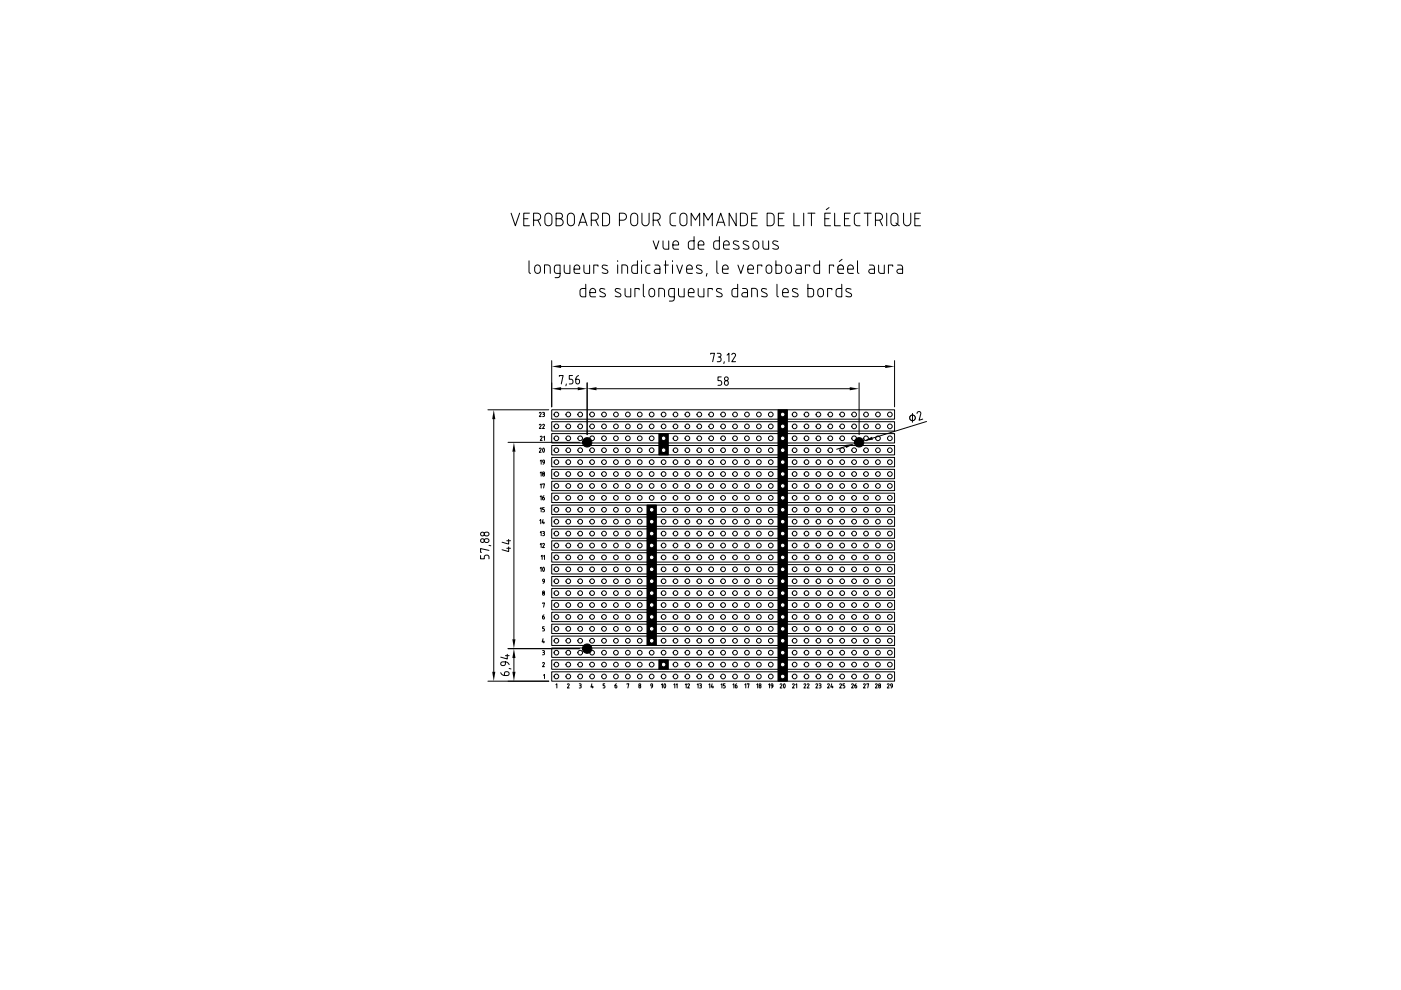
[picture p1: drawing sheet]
<svg xmlns="http://www.w3.org/2000/svg" width="297mm" height="210mm" viewBox="0 0 297 210" stroke-linecap="round" stroke-linejoin="round" font-family="sans-serif">
<g fill="none" stroke="#000" stroke-width=".21">
<path d="M117 99.5h72.7v2h-72.7zM117 97h72.7v2h-72.7zM117 94.5h72.7v1.9h-72.7zM117 91.9h72.7v2h-72.7zM117 89.4h72.7v2h-72.7zM117 86.9h72.7v2h-72.7zM139.7 91.9h2v4.5h-2zM165 86.9h1.9v57.5h-1.9zM179.3 94.7l-1.9 .6M183.1 93.5l-1.9 .6M193.5 87.7l-.1 1.8M194.4 87.7a.41 .41 0 0 1 .4-.4 .41 .41 0 0 1 .4 .4l-.3 1.4 .7-.2"/>
<path d="M196.4 89.4l-11.4 3.5M117 119.7h72.7v2h-72.7zM117 117.2h72.7v2h-72.7zM117 114.7h72.7v2h-72.7zM117 112.1h72.7v2h-72.7zM117 109.6h72.7v2h-72.7zM117 107.1h72.7v2h-72.7zM117 104.6h72.7v1.9h-72.7zM117 102h72.7v2h-72.7zM137.2 107.1h2v29.8h-2zM117 139.9h72.7v2h-72.7zM117 137.4h72.7v2h-72.7z"/>
<path d="M117 134.9h72.7v2h-72.7zM117 132.3h72.7v2h-72.7zM117 129.8h72.7v2h-72.7zM117 127.3h72.7v2h-72.7zM117 124.8h72.7v2h-72.7zM117 122.2h72.7v2h-72.7zM139.7 139.9h2v2h-2zM117 142.4h72.7v2h-72.7z"/>
<circle cx="118" cy="90.4" r=".5"/>
<circle cx="118" cy="98" r=".5"/>
<circle cx="118" cy="87.9" r=".5"/>
<circle cx="118" cy="92.9" r=".5"/>
<circle cx="118" cy="95.5" r=".5"/>
<circle cx="120.5" cy="90.4" r=".5"/>
<circle cx="120.5" cy="98" r=".5"/>
<circle cx="120.5" cy="87.9" r=".5"/>
<circle cx="120.5" cy="92.9" r=".5"/>
<circle cx="120.5" cy="95.5" r=".5"/>
<circle cx="123" cy="90.4" r=".5"/>
<circle cx="123" cy="98" r=".5"/>
<circle cx="123" cy="87.9" r=".5"/>
<circle cx="123" cy="92.9" r=".5"/>
<circle cx="123" cy="95.5" r=".5"/>
<circle cx="124.5" cy="93.8" r=".99"/>
<circle cx="125.5" cy="90.4" r=".5"/>
<circle cx="125.5" cy="98" r=".5"/>
<circle cx="125.5" cy="87.9" r=".5"/>
<circle cx="125.5" cy="92.9" r=".5"/>
<circle cx="125.5" cy="95.5" r=".5"/>
<circle cx="128.1" cy="90.4" r=".5"/>
<circle cx="128.1" cy="98" r=".5"/>
<circle cx="128.1" cy="87.9" r=".5"/>
<circle cx="128.1" cy="92.9" r=".5"/>
<circle cx="128.1" cy="95.5" r=".5"/>
<circle cx="130.6" cy="90.4" r=".5"/>
<circle cx="130.6" cy="98" r=".5"/>
<circle cx="130.6" cy="87.9" r=".5"/>
<circle cx="130.6" cy="92.9" r=".5"/>
<circle cx="130.6" cy="95.5" r=".5"/>
<circle cx="133.1" cy="90.4" r=".5"/>
<circle cx="133.1" cy="98" r=".5"/>
<circle cx="133.1" cy="87.9" r=".5"/>
<circle cx="133.1" cy="92.9" r=".5"/>
<circle cx="133.1" cy="95.5" r=".5"/>
<circle cx="135.6" cy="90.4" r=".5"/>
<circle cx="135.6" cy="98" r=".5"/>
<circle cx="135.6" cy="87.9" r=".5"/>
<circle cx="135.6" cy="92.9" r=".5"/>
<circle cx="135.6" cy="95.5" r=".5"/>
<circle cx="138.2" cy="90.4" r=".5"/>
<circle cx="138.2" cy="98" r=".5"/>
<circle cx="138.2" cy="87.9" r=".5"/>
<circle cx="138.2" cy="92.9" r=".5"/>
<circle cx="138.2" cy="95.5" r=".5"/>
<circle cx="140.7" cy="90.4" r=".5"/>
<circle cx="140.7" cy="98" r=".5"/>
<circle cx="140.7" cy="87.9" r=".5"/>
<circle cx="140.7" cy="92.9" r=".5"/>
<circle cx="140.7" cy="95.5" r=".5"/>
<circle cx="143.2" cy="90.4" r=".5"/>
<circle cx="143.2" cy="98" r=".5"/>
<circle cx="143.2" cy="87.9" r=".5"/>
<circle cx="143.2" cy="92.9" r=".5"/>
<circle cx="143.2" cy="95.5" r=".5"/>
<circle cx="145.7" cy="90.4" r=".5"/>
<circle cx="145.7" cy="98" r=".5"/>
<circle cx="145.7" cy="87.9" r=".5"/>
<circle cx="145.7" cy="92.9" r=".5"/>
<circle cx="145.7" cy="95.5" r=".5"/>
<circle cx="148.3" cy="90.4" r=".5"/>
<circle cx="148.3" cy="98" r=".5"/>
<circle cx="148.3" cy="87.9" r=".5"/>
<circle cx="148.3" cy="92.9" r=".5"/>
<circle cx="148.3" cy="95.5" r=".5"/>
<circle cx="150.8" cy="90.4" r=".5"/>
<circle cx="150.8" cy="98" r=".5"/>
<circle cx="150.8" cy="87.9" r=".5"/>
<circle cx="150.8" cy="92.9" r=".5"/>
<circle cx="150.8" cy="95.5" r=".5"/>
<circle cx="153.3" cy="90.4" r=".5"/>
<circle cx="153.3" cy="98" r=".5"/>
<circle cx="153.3" cy="87.9" r=".5"/>
<circle cx="153.3" cy="92.9" r=".5"/>
<circle cx="153.3" cy="95.5" r=".5"/>
<circle cx="155.8" cy="90.4" r=".5"/>
<circle cx="155.8" cy="98" r=".5"/>
<circle cx="155.8" cy="87.9" r=".5"/>
<circle cx="155.8" cy="92.9" r=".5"/>
<circle cx="155.8" cy="95.5" r=".5"/>
<circle cx="158.4" cy="90.4" r=".5"/>
<circle cx="158.4" cy="98" r=".5"/>
<circle cx="158.4" cy="87.9" r=".5"/>
<circle cx="158.4" cy="92.9" r=".5"/>
<circle cx="158.4" cy="95.5" r=".5"/>
<circle cx="160.9" cy="90.4" r=".5"/>
<circle cx="160.9" cy="98" r=".5"/>
<circle cx="160.9" cy="87.9" r=".5"/>
<circle cx="160.9" cy="92.9" r=".5"/>
<circle cx="160.9" cy="95.5" r=".5"/>
<circle cx="163.4" cy="90.4" r=".5"/>
<circle cx="163.4" cy="98" r=".5"/>
<circle cx="163.4" cy="87.9" r=".5"/>
<circle cx="163.4" cy="92.9" r=".5"/>
<circle cx="163.4" cy="95.5" r=".5"/>
<circle cx="165.9" cy="90.4" r=".5"/>
<circle cx="165.9" cy="98" r=".5"/>
<circle cx="165.9" cy="87.9" r=".5"/>
<circle cx="165.9" cy="92.9" r=".5"/>
<circle cx="165.9" cy="95.5" r=".5"/>
<circle cx="168.5" cy="90.4" r=".5"/>
<circle cx="168.5" cy="98" r=".5"/>
<circle cx="168.5" cy="87.9" r=".5"/>
<circle cx="168.5" cy="92.9" r=".5"/>
<circle cx="168.5" cy="95.5" r=".5"/>
<circle cx="171" cy="90.4" r=".5"/>
<circle cx="171" cy="98" r=".5"/>
<circle cx="171" cy="87.9" r=".5"/>
<circle cx="171" cy="92.9" r=".5"/>
<circle cx="171" cy="95.5" r=".5"/>
<circle cx="173.5" cy="90.4" r=".5"/>
<circle cx="173.5" cy="98" r=".5"/>
<circle cx="173.5" cy="87.9" r=".5"/>
<circle cx="173.5" cy="92.9" r=".5"/>
<circle cx="173.5" cy="95.5" r=".5"/>
<circle cx="176" cy="90.4" r=".5"/>
<circle cx="176" cy="98" r=".5"/>
<circle cx="176" cy="87.9" r=".5"/>
<circle cx="176" cy="92.9" r=".5"/>
<circle cx="176" cy="95.5" r=".5"/>
<circle cx="178.6" cy="90.4" r=".5"/>
<circle cx="178.6" cy="98" r=".5"/>
<circle cx="178.6" cy="87.9" r=".5"/>
<circle cx="178.6" cy="92.9" r=".5"/>
<circle cx="178.6" cy="95.5" r=".5"/>
<circle cx="181.1" cy="90.4" r=".5"/>
<circle cx="181.1" cy="98" r=".5"/>
<circle cx="181.1" cy="87.9" r=".5"/>
<circle cx="181.1" cy="92.9" r=".5"/>
<circle cx="181.1" cy="95.5" r=".5"/>
<circle cx="182.1" cy="93.8" r=".99"/>
<circle cx="183.6" cy="90.4" r=".5"/>
<circle cx="183.6" cy="98" r=".5"/>
<circle cx="183.6" cy="87.9" r=".5"/>
<circle cx="183.6" cy="92.9" r=".5"/>
<circle cx="183.6" cy="95.5" r=".5"/>
<circle cx="186.1" cy="90.4" r=".5"/>
<circle cx="186.1" cy="98" r=".5"/>
<circle cx="186.1" cy="87.9" r=".5"/>
<circle cx="186.1" cy="92.9" r=".5"/>
<circle cx="186.1" cy="95.5" r=".5"/>
<circle cx="188.7" cy="90.4" r=".5"/>
<circle cx="188.7" cy="98" r=".5"/>
<circle cx="188.7" cy="87.9" r=".5"/>
<circle cx="188.7" cy="92.9" r=".5"/>
<circle cx="188.7" cy="95.5" r=".5"/>
<circle cx="193.5" cy="88.6" r=".6"/>
<circle cx="118" cy="115.7" r=".5"/>
<circle cx="118" cy="118.2" r=".5"/>
<circle cx="118" cy="113.1" r=".5"/>
<circle cx="118" cy="110.6" r=".5"/>
<circle cx="118" cy="108.1" r=".5"/>
<circle cx="118" cy="105.6" r=".5"/>
<circle cx="118" cy="103" r=".5"/>
<circle cx="118" cy="100.5" r=".5"/>
<circle cx="120.5" cy="115.7" r=".5"/>
<circle cx="120.5" cy="118.2" r=".5"/>
<circle cx="120.5" cy="113.1" r=".5"/>
<circle cx="120.5" cy="110.6" r=".5"/>
<circle cx="120.5" cy="108.1" r=".5"/>
<circle cx="120.5" cy="105.6" r=".5"/>
<circle cx="120.5" cy="100.5" r=".5"/>
<circle cx="120.5" cy="103" r=".5"/>
<circle cx="123" cy="115.7" r=".5"/>
<circle cx="123" cy="118.2" r=".5"/>
<circle cx="123" cy="113.1" r=".5"/>
<circle cx="123" cy="110.6" r=".5"/>
<circle cx="123" cy="108.1" r=".5"/>
<circle cx="123" cy="105.6" r=".5"/>
<circle cx="123" cy="100.5" r=".5"/>
<circle cx="123" cy="103" r=".5"/>
<circle cx="125.5" cy="115.7" r=".5"/>
<circle cx="125.5" cy="118.2" r=".5"/>
<circle cx="125.5" cy="113.1" r=".5"/>
<circle cx="125.5" cy="110.6" r=".5"/>
<circle cx="125.5" cy="108.1" r=".5"/>
<circle cx="125.5" cy="105.6" r=".5"/>
<circle cx="125.5" cy="100.5" r=".5"/>
<circle cx="125.5" cy="103" r=".5"/>
<circle cx="128.1" cy="115.7" r=".5"/>
<circle cx="128.1" cy="118.2" r=".5"/>
<circle cx="128.1" cy="113.1" r=".5"/>
<circle cx="128.1" cy="110.6" r=".5"/>
<circle cx="128.1" cy="108.1" r=".5"/>
<circle cx="128.1" cy="105.6" r=".5"/>
<circle cx="128.1" cy="100.5" r=".5"/>
<circle cx="128.1" cy="103" r=".5"/>
<circle cx="130.6" cy="115.7" r=".5"/>
<circle cx="130.6" cy="118.2" r=".5"/>
<circle cx="130.6" cy="113.1" r=".5"/>
<circle cx="130.6" cy="110.6" r=".5"/>
<circle cx="130.6" cy="108.1" r=".5"/>
<circle cx="130.6" cy="105.6" r=".5"/>
<circle cx="130.6" cy="103" r=".5"/>
<circle cx="130.6" cy="100.5" r=".5"/>
<circle cx="133.1" cy="115.7" r=".5"/>
<circle cx="133.1" cy="118.2" r=".5"/>
<circle cx="133.1" cy="113.1" r=".5"/>
<circle cx="133.1" cy="110.6" r=".5"/>
<circle cx="133.1" cy="108.1" r=".5"/>
<circle cx="133.1" cy="105.6" r=".5"/>
<circle cx="133.1" cy="103" r=".5"/>
<circle cx="133.1" cy="100.5" r=".5"/>
<circle cx="135.6" cy="115.7" r=".5"/>
<circle cx="135.6" cy="118.2" r=".5"/>
<circle cx="135.6" cy="113.1" r=".5"/>
<circle cx="135.6" cy="110.6" r=".5"/>
<circle cx="135.6" cy="108.1" r=".5"/>
<circle cx="135.6" cy="105.6" r=".5"/>
<circle cx="135.6" cy="100.5" r=".5"/>
<circle cx="135.6" cy="103" r=".5"/>
<circle cx="138.2" cy="115.7" r=".5"/>
<circle cx="138.2" cy="118.2" r=".5"/>
<circle cx="138.2" cy="113.1" r=".5"/>
<circle cx="138.2" cy="110.6" r=".5"/>
<circle cx="138.2" cy="108.1" r=".5"/>
<circle cx="138.2" cy="105.6" r=".5"/>
<circle cx="138.2" cy="103" r=".5"/>
<circle cx="138.2" cy="100.5" r=".5"/>
<circle cx="140.7" cy="115.7" r=".5"/>
<circle cx="140.7" cy="118.2" r=".5"/>
<circle cx="140.7" cy="113.1" r=".5"/>
<circle cx="140.7" cy="110.6" r=".5"/>
<circle cx="140.7" cy="108.1" r=".5"/>
<circle cx="140.7" cy="105.6" r=".5"/>
<circle cx="140.7" cy="103" r=".5"/>
<circle cx="140.7" cy="100.5" r=".5"/>
<circle cx="143.2" cy="115.7" r=".5"/>
<circle cx="143.2" cy="118.2" r=".5"/>
<circle cx="143.2" cy="113.1" r=".5"/>
<circle cx="143.2" cy="110.6" r=".5"/>
<circle cx="143.2" cy="108.1" r=".5"/>
<circle cx="143.2" cy="105.6" r=".5"/>
<circle cx="143.2" cy="103" r=".5"/>
<circle cx="143.2" cy="100.5" r=".5"/>
<circle cx="145.7" cy="115.7" r=".5"/>
<circle cx="145.7" cy="118.2" r=".5"/>
<circle cx="145.7" cy="113.1" r=".5"/>
<circle cx="145.7" cy="110.6" r=".5"/>
<circle cx="145.7" cy="108.1" r=".5"/>
<circle cx="145.7" cy="105.6" r=".5"/>
<circle cx="145.7" cy="100.5" r=".5"/>
<circle cx="145.7" cy="103" r=".5"/>
<circle cx="148.3" cy="115.7" r=".5"/>
<circle cx="148.3" cy="118.2" r=".5"/>
<circle cx="148.3" cy="113.1" r=".5"/>
<circle cx="148.3" cy="110.6" r=".5"/>
<circle cx="148.3" cy="108.1" r=".5"/>
<circle cx="148.3" cy="105.6" r=".5"/>
<circle cx="148.3" cy="103" r=".5"/>
<circle cx="148.3" cy="100.5" r=".5"/>
<circle cx="150.8" cy="115.7" r=".5"/>
<circle cx="150.8" cy="118.2" r=".5"/>
<circle cx="150.8" cy="113.1" r=".5"/>
<circle cx="150.8" cy="110.6" r=".5"/>
<circle cx="150.8" cy="108.1" r=".5"/>
<circle cx="150.8" cy="105.6" r=".5"/>
<circle cx="150.8" cy="103" r=".5"/>
<circle cx="150.8" cy="100.5" r=".5"/>
<circle cx="153.3" cy="115.7" r=".5"/>
<circle cx="153.3" cy="118.2" r=".5"/>
<circle cx="153.3" cy="113.1" r=".5"/>
<circle cx="153.3" cy="110.6" r=".5"/>
<circle cx="153.3" cy="108.1" r=".5"/>
<circle cx="153.3" cy="105.6" r=".5"/>
<circle cx="153.3" cy="100.5" r=".5"/>
<circle cx="153.3" cy="103" r=".5"/>
<circle cx="155.8" cy="115.7" r=".5"/>
<circle cx="155.8" cy="118.2" r=".5"/>
<circle cx="155.8" cy="113.1" r=".5"/>
<circle cx="155.8" cy="110.6" r=".5"/>
<circle cx="155.8" cy="108.1" r=".5"/>
<circle cx="155.8" cy="105.6" r=".5"/>
<circle cx="155.8" cy="100.5" r=".5"/>
<circle cx="155.8" cy="103" r=".5"/>
<circle cx="158.4" cy="115.7" r=".5"/>
<circle cx="158.4" cy="118.2" r=".5"/>
<circle cx="158.4" cy="113.1" r=".5"/>
<circle cx="158.4" cy="110.6" r=".5"/>
<circle cx="158.4" cy="108.1" r=".5"/>
<circle cx="158.4" cy="105.6" r=".5"/>
<circle cx="158.4" cy="103" r=".5"/>
<circle cx="158.4" cy="100.5" r=".5"/>
<circle cx="160.9" cy="115.7" r=".5"/>
<circle cx="160.9" cy="118.2" r=".5"/>
<circle cx="160.9" cy="113.1" r=".5"/>
<circle cx="160.9" cy="110.6" r=".5"/>
<circle cx="160.9" cy="108.1" r=".5"/>
<circle cx="160.9" cy="105.6" r=".5"/>
<circle cx="160.9" cy="103" r=".5"/>
<circle cx="160.9" cy="100.5" r=".5"/>
<circle cx="163.4" cy="115.7" r=".5"/>
<circle cx="163.4" cy="118.2" r=".5"/>
<circle cx="163.4" cy="113.1" r=".5"/>
<circle cx="163.4" cy="110.6" r=".5"/>
<circle cx="163.4" cy="108.1" r=".5"/>
<circle cx="163.4" cy="105.6" r=".5"/>
<circle cx="163.4" cy="100.5" r=".5"/>
<circle cx="163.4" cy="103" r=".5"/>
<circle cx="165.9" cy="115.7" r=".5"/>
<circle cx="165.9" cy="118.2" r=".5"/>
<circle cx="165.9" cy="113.1" r=".5"/>
<circle cx="165.9" cy="110.6" r=".5"/>
<circle cx="165.9" cy="108.1" r=".5"/>
<circle cx="165.9" cy="105.6" r=".5"/>
<circle cx="165.9" cy="103" r=".5"/>
<circle cx="165.9" cy="100.5" r=".5"/>
<circle cx="168.5" cy="115.7" r=".5"/>
<circle cx="168.5" cy="118.2" r=".5"/>
<circle cx="168.5" cy="113.1" r=".5"/>
<circle cx="168.5" cy="110.6" r=".5"/>
<circle cx="168.5" cy="108.1" r=".5"/>
<circle cx="168.5" cy="105.6" r=".5"/>
<circle cx="168.5" cy="103" r=".5"/>
<circle cx="168.5" cy="100.5" r=".5"/>
<circle cx="171" cy="115.7" r=".5"/>
<circle cx="171" cy="118.2" r=".5"/>
<circle cx="171" cy="113.1" r=".5"/>
<circle cx="171" cy="110.6" r=".5"/>
<circle cx="171" cy="108.1" r=".5"/>
<circle cx="171" cy="105.6" r=".5"/>
<circle cx="171" cy="100.5" r=".5"/>
<circle cx="171" cy="103" r=".5"/>
<circle cx="173.5" cy="115.7" r=".5"/>
<circle cx="173.5" cy="118.2" r=".5"/>
<circle cx="173.5" cy="113.1" r=".5"/>
<circle cx="173.5" cy="110.6" r=".5"/>
<circle cx="173.5" cy="108.1" r=".5"/>
<circle cx="173.5" cy="105.6" r=".5"/>
<circle cx="173.5" cy="103" r=".5"/>
<circle cx="173.5" cy="100.5" r=".5"/>
<circle cx="176" cy="115.7" r=".5"/>
<circle cx="176" cy="118.2" r=".5"/>
<circle cx="176" cy="113.1" r=".5"/>
<circle cx="176" cy="110.6" r=".5"/>
<circle cx="176" cy="108.1" r=".5"/>
<circle cx="176" cy="105.6" r=".5"/>
<circle cx="176" cy="100.5" r=".5"/>
<circle cx="176" cy="103" r=".5"/>
<circle cx="178.6" cy="115.7" r=".5"/>
<circle cx="178.6" cy="118.2" r=".5"/>
<circle cx="178.6" cy="113.1" r=".5"/>
<circle cx="178.6" cy="110.6" r=".5"/>
<circle cx="178.6" cy="108.1" r=".5"/>
<circle cx="178.6" cy="105.6" r=".5"/>
<circle cx="178.6" cy="100.5" r=".5"/>
<circle cx="178.6" cy="103" r=".5"/>
<circle cx="181.1" cy="115.7" r=".5"/>
<circle cx="181.1" cy="118.2" r=".5"/>
<circle cx="181.1" cy="113.1" r=".5"/>
<circle cx="181.1" cy="110.6" r=".5"/>
<circle cx="181.1" cy="108.1" r=".5"/>
<circle cx="181.1" cy="105.6" r=".5"/>
<circle cx="181.1" cy="103" r=".5"/>
<circle cx="181.1" cy="100.5" r=".5"/>
<circle cx="183.6" cy="115.7" r=".5"/>
<circle cx="183.6" cy="118.2" r=".5"/>
<circle cx="183.6" cy="113.1" r=".5"/>
<circle cx="183.6" cy="110.6" r=".5"/>
<circle cx="183.6" cy="108.1" r=".5"/>
<circle cx="183.6" cy="105.6" r=".5"/>
<circle cx="183.6" cy="100.5" r=".5"/>
<circle cx="183.6" cy="103" r=".5"/>
<circle cx="186.1" cy="115.7" r=".5"/>
<circle cx="186.1" cy="118.2" r=".5"/>
<circle cx="186.1" cy="113.1" r=".5"/>
<circle cx="186.1" cy="110.6" r=".5"/>
<circle cx="186.1" cy="108.1" r=".5"/>
<circle cx="186.1" cy="105.6" r=".5"/>
<circle cx="186.1" cy="100.5" r=".5"/>
<circle cx="186.1" cy="103" r=".5"/>
<circle cx="188.7" cy="115.7" r=".5"/>
<circle cx="188.7" cy="118.2" r=".5"/>
<circle cx="188.7" cy="113.1" r=".5"/>
<circle cx="188.7" cy="110.6" r=".5"/>
<circle cx="188.7" cy="108.1" r=".5"/>
<circle cx="188.7" cy="105.6" r=".5"/>
<circle cx="188.7" cy="100.5" r=".5"/>
<circle cx="188.7" cy="103" r=".5"/>
<circle cx="118" cy="138.4" r=".5"/>
<circle cx="118" cy="125.8" r=".5"/>
<circle cx="118" cy="123.2" r=".5"/>
<circle cx="118" cy="133.3" r=".5"/>
<circle cx="118" cy="130.8" r=".5"/>
<circle cx="118" cy="135.9" r=".5"/>
<circle cx="118" cy="128.3" r=".5"/>
<circle cx="118" cy="120.7" r=".5"/>
<circle cx="120.5" cy="125.8" r=".5"/>
<circle cx="120.5" cy="138.4" r=".5"/>
<circle cx="120.5" cy="123.2" r=".5"/>
<circle cx="120.5" cy="133.3" r=".5"/>
<circle cx="120.5" cy="130.8" r=".5"/>
<circle cx="120.5" cy="135.9" r=".5"/>
<circle cx="120.5" cy="128.3" r=".5"/>
<circle cx="120.5" cy="120.7" r=".5"/>
<circle cx="123" cy="125.8" r=".5"/>
<circle cx="123" cy="138.4" r=".5"/>
<circle cx="123" cy="123.2" r=".5"/>
<circle cx="123" cy="133.3" r=".5"/>
<circle cx="123" cy="130.8" r=".5"/>
<circle cx="123" cy="135.9" r=".5"/>
<circle cx="123" cy="128.3" r=".5"/>
<circle cx="123" cy="120.7" r=".5"/>
<circle cx="124.5" cy="137.5" r=".99"/>
<circle cx="125.5" cy="125.8" r=".5"/>
<circle cx="125.5" cy="138.4" r=".5"/>
<circle cx="125.5" cy="123.2" r=".5"/>
<circle cx="125.5" cy="133.3" r=".5"/>
<circle cx="125.5" cy="130.8" r=".5"/>
<circle cx="125.5" cy="135.9" r=".5"/>
<circle cx="125.5" cy="128.3" r=".5"/>
<circle cx="125.5" cy="120.7" r=".5"/>
<circle cx="128.1" cy="138.4" r=".5"/>
<circle cx="128.1" cy="125.8" r=".5"/>
<circle cx="128.1" cy="123.2" r=".5"/>
<circle cx="128.1" cy="133.3" r=".5"/>
<circle cx="128.1" cy="130.8" r=".5"/>
<circle cx="128.1" cy="135.9" r=".5"/>
<circle cx="128.1" cy="128.3" r=".5"/>
<circle cx="128.1" cy="120.7" r=".5"/>
<circle cx="130.6" cy="138.4" r=".5"/>
<circle cx="130.6" cy="125.8" r=".5"/>
<circle cx="130.6" cy="123.2" r=".5"/>
<circle cx="130.6" cy="133.3" r=".5"/>
<circle cx="130.6" cy="130.8" r=".5"/>
<circle cx="130.6" cy="135.9" r=".5"/>
<circle cx="130.6" cy="128.3" r=".5"/>
<circle cx="130.6" cy="120.7" r=".5"/>
<circle cx="133.1" cy="138.4" r=".5"/>
<circle cx="133.1" cy="125.8" r=".5"/>
<circle cx="133.1" cy="123.2" r=".5"/>
<circle cx="133.1" cy="133.3" r=".5"/>
<circle cx="133.1" cy="130.8" r=".5"/>
<circle cx="133.1" cy="135.9" r=".5"/>
<circle cx="133.1" cy="128.3" r=".5"/>
<circle cx="133.1" cy="120.7" r=".5"/>
<circle cx="135.6" cy="125.8" r=".5"/>
<circle cx="135.6" cy="138.4" r=".5"/>
<circle cx="135.6" cy="123.2" r=".5"/>
<circle cx="135.6" cy="133.3" r=".5"/>
<circle cx="135.6" cy="130.8" r=".5"/>
<circle cx="135.6" cy="135.9" r=".5"/>
<circle cx="135.6" cy="128.3" r=".5"/>
<circle cx="135.6" cy="120.7" r=".5"/>
<circle cx="138.2" cy="138.4" r=".5"/>
<circle cx="138.2" cy="125.8" r=".5"/>
<circle cx="138.2" cy="123.2" r=".5"/>
<circle cx="138.2" cy="133.3" r=".5"/>
<circle cx="138.2" cy="130.8" r=".5"/>
<circle cx="138.2" cy="135.9" r=".5"/>
<circle cx="138.2" cy="128.3" r=".5"/>
<circle cx="138.2" cy="120.7" r=".5"/>
<circle cx="140.7" cy="125.8" r=".5"/>
<circle cx="140.7" cy="138.4" r=".5"/>
<circle cx="140.7" cy="123.2" r=".5"/>
<circle cx="140.7" cy="133.3" r=".5"/>
<circle cx="140.7" cy="130.8" r=".5"/>
<circle cx="140.7" cy="135.9" r=".5"/>
<circle cx="140.7" cy="128.3" r=".5"/>
<circle cx="140.7" cy="120.7" r=".5"/>
<circle cx="143.2" cy="138.4" r=".5"/>
<circle cx="143.2" cy="125.8" r=".5"/>
<circle cx="143.2" cy="123.2" r=".5"/>
<circle cx="143.2" cy="133.3" r=".5"/>
<circle cx="143.2" cy="130.8" r=".5"/>
<circle cx="143.2" cy="135.9" r=".5"/>
<circle cx="143.2" cy="128.3" r=".5"/>
<circle cx="143.2" cy="120.7" r=".5"/>
<circle cx="145.7" cy="125.8" r=".5"/>
<circle cx="145.7" cy="138.4" r=".5"/>
<circle cx="145.7" cy="123.2" r=".5"/>
<circle cx="145.7" cy="133.3" r=".5"/>
<circle cx="145.7" cy="130.8" r=".5"/>
<circle cx="145.7" cy="135.9" r=".5"/>
<circle cx="145.7" cy="128.3" r=".5"/>
<circle cx="145.7" cy="120.7" r=".5"/>
<circle cx="148.3" cy="138.4" r=".5"/>
<circle cx="148.3" cy="125.8" r=".5"/>
<circle cx="148.3" cy="123.2" r=".5"/>
<circle cx="148.3" cy="133.3" r=".5"/>
<circle cx="148.3" cy="130.8" r=".5"/>
<circle cx="148.3" cy="135.9" r=".5"/>
<circle cx="148.3" cy="128.3" r=".5"/>
<circle cx="148.3" cy="120.7" r=".5"/>
<circle cx="150.8" cy="125.8" r=".5"/>
<circle cx="150.8" cy="138.4" r=".5"/>
<circle cx="150.8" cy="123.2" r=".5"/>
<circle cx="150.8" cy="133.3" r=".5"/>
<circle cx="150.8" cy="130.8" r=".5"/>
<circle cx="150.8" cy="135.9" r=".5"/>
<circle cx="150.8" cy="128.3" r=".5"/>
<circle cx="150.8" cy="120.7" r=".5"/>
<circle cx="153.3" cy="125.8" r=".5"/>
<circle cx="153.3" cy="138.4" r=".5"/>
<circle cx="153.3" cy="123.2" r=".5"/>
<circle cx="153.3" cy="133.3" r=".5"/>
<circle cx="153.3" cy="130.8" r=".5"/>
<circle cx="153.3" cy="135.9" r=".5"/>
<circle cx="153.3" cy="128.3" r=".5"/>
<circle cx="153.3" cy="120.7" r=".5"/>
<circle cx="155.8" cy="138.4" r=".5"/>
<circle cx="155.8" cy="125.8" r=".5"/>
<circle cx="155.8" cy="123.2" r=".5"/>
<circle cx="155.8" cy="133.3" r=".5"/>
<circle cx="155.8" cy="130.8" r=".5"/>
<circle cx="155.8" cy="135.9" r=".5"/>
<circle cx="155.8" cy="128.3" r=".5"/>
<circle cx="155.8" cy="120.7" r=".5"/>
<circle cx="158.4" cy="125.8" r=".5"/>
<circle cx="158.4" cy="138.4" r=".5"/>
<circle cx="158.4" cy="123.2" r=".5"/>
<circle cx="158.4" cy="133.3" r=".5"/>
<circle cx="158.4" cy="130.8" r=".5"/>
<circle cx="158.4" cy="135.9" r=".5"/>
<circle cx="158.4" cy="128.3" r=".5"/>
<circle cx="158.4" cy="120.7" r=".5"/>
<circle cx="160.9" cy="125.8" r=".5"/>
<circle cx="160.9" cy="138.4" r=".5"/>
<circle cx="160.9" cy="123.2" r=".5"/>
<circle cx="160.9" cy="133.3" r=".5"/>
<circle cx="160.9" cy="130.8" r=".5"/>
<circle cx="160.9" cy="135.9" r=".5"/>
<circle cx="160.9" cy="128.3" r=".5"/>
<circle cx="160.9" cy="120.7" r=".5"/>
<circle cx="163.4" cy="125.8" r=".5"/>
<circle cx="163.4" cy="138.4" r=".5"/>
<circle cx="163.4" cy="123.2" r=".5"/>
<circle cx="163.4" cy="133.3" r=".5"/>
<circle cx="163.4" cy="130.8" r=".5"/>
<circle cx="163.4" cy="135.9" r=".5"/>
<circle cx="163.4" cy="128.3" r=".5"/>
<circle cx="163.4" cy="120.7" r=".5"/>
<circle cx="165.9" cy="125.8" r=".5"/>
<circle cx="165.9" cy="138.4" r=".5"/>
<circle cx="165.9" cy="123.2" r=".5"/>
<circle cx="165.9" cy="133.3" r=".5"/>
<circle cx="165.9" cy="130.8" r=".5"/>
<circle cx="165.9" cy="135.9" r=".5"/>
<circle cx="165.9" cy="128.3" r=".5"/>
<circle cx="165.9" cy="120.7" r=".5"/>
<circle cx="168.5" cy="138.4" r=".5"/>
<circle cx="168.5" cy="125.8" r=".5"/>
<circle cx="168.5" cy="123.2" r=".5"/>
<circle cx="168.5" cy="133.3" r=".5"/>
<circle cx="168.5" cy="130.8" r=".5"/>
<circle cx="168.5" cy="135.9" r=".5"/>
<circle cx="168.5" cy="128.3" r=".5"/>
<circle cx="168.5" cy="120.7" r=".5"/>
<circle cx="171" cy="125.8" r=".5"/>
<circle cx="171" cy="138.4" r=".5"/>
<circle cx="171" cy="123.2" r=".5"/>
<circle cx="171" cy="133.3" r=".5"/>
<circle cx="171" cy="130.8" r=".5"/>
<circle cx="171" cy="135.9" r=".5"/>
<circle cx="171" cy="128.3" r=".5"/>
<circle cx="171" cy="120.7" r=".5"/>
<circle cx="173.5" cy="125.8" r=".5"/>
<circle cx="173.5" cy="138.4" r=".5"/>
<circle cx="173.5" cy="123.2" r=".5"/>
<circle cx="173.5" cy="133.3" r=".5"/>
<circle cx="173.5" cy="130.8" r=".5"/>
<circle cx="173.5" cy="135.9" r=".5"/>
<circle cx="173.5" cy="128.3" r=".5"/>
<circle cx="173.5" cy="120.7" r=".5"/>
<circle cx="176" cy="138.4" r=".5"/>
<circle cx="176" cy="125.8" r=".5"/>
<circle cx="176" cy="123.2" r=".5"/>
<circle cx="176" cy="133.3" r=".5"/>
<circle cx="176" cy="130.8" r=".5"/>
<circle cx="176" cy="135.9" r=".5"/>
<circle cx="176" cy="128.3" r=".5"/>
<circle cx="176" cy="120.7" r=".5"/>
<circle cx="178.6" cy="138.4" r=".5"/>
<circle cx="178.6" cy="125.8" r=".5"/>
<circle cx="178.6" cy="123.2" r=".5"/>
<circle cx="178.6" cy="133.3" r=".5"/>
<circle cx="178.6" cy="130.8" r=".5"/>
<circle cx="178.6" cy="135.9" r=".5"/>
<circle cx="178.6" cy="128.3" r=".5"/>
<circle cx="178.6" cy="120.7" r=".5"/>
<circle cx="181.1" cy="125.8" r=".5"/>
<circle cx="181.1" cy="138.4" r=".5"/>
<circle cx="181.1" cy="123.2" r=".5"/>
<circle cx="181.1" cy="133.3" r=".5"/>
<circle cx="181.1" cy="130.8" r=".5"/>
<circle cx="181.1" cy="135.9" r=".5"/>
<circle cx="181.1" cy="128.3" r=".5"/>
<circle cx="181.1" cy="120.7" r=".5"/>
<circle cx="183.6" cy="138.4" r=".5"/>
<circle cx="183.6" cy="125.8" r=".5"/>
<circle cx="183.6" cy="123.2" r=".5"/>
<circle cx="183.6" cy="133.3" r=".5"/>
<circle cx="183.6" cy="130.8" r=".5"/>
<circle cx="183.6" cy="135.9" r=".5"/>
<circle cx="183.6" cy="128.3" r=".5"/>
<circle cx="183.6" cy="120.7" r=".5"/>
<circle cx="186.1" cy="125.8" r=".5"/>
<circle cx="186.1" cy="138.4" r=".5"/>
<circle cx="186.1" cy="123.2" r=".5"/>
<circle cx="186.1" cy="133.3" r=".5"/>
<circle cx="186.1" cy="130.8" r=".5"/>
<circle cx="186.1" cy="135.9" r=".5"/>
<circle cx="186.1" cy="128.3" r=".5"/>
<circle cx="186.1" cy="120.7" r=".5"/>
<circle cx="188.7" cy="125.8" r=".5"/>
<circle cx="188.7" cy="138.4" r=".5"/>
<circle cx="188.7" cy="123.2" r=".5"/>
<circle cx="188.7" cy="133.3" r=".5"/>
<circle cx="188.7" cy="130.8" r=".5"/>
<circle cx="188.7" cy="135.9" r=".5"/>
<circle cx="188.7" cy="128.3" r=".5"/>
<circle cx="188.7" cy="120.7" r=".5"/>
<circle cx="118" cy="143.4" r=".5"/>
<circle cx="118" cy="140.9" r=".5"/>
<circle cx="120.5" cy="143.4" r=".5"/>
<circle cx="120.5" cy="140.9" r=".5"/>
<circle cx="123" cy="143.4" r=".5"/>
<circle cx="123" cy="140.9" r=".5"/>
<circle cx="125.5" cy="143.4" r=".5"/>
<circle cx="125.5" cy="140.9" r=".5"/>
<circle cx="128.1" cy="143.4" r=".5"/>
<circle cx="128.1" cy="140.9" r=".5"/>
<circle cx="130.6" cy="143.4" r=".5"/>
<circle cx="130.6" cy="140.9" r=".5"/>
<circle cx="133.1" cy="143.4" r=".5"/>
<circle cx="133.1" cy="140.9" r=".5"/>
<circle cx="135.6" cy="143.4" r=".5"/>
<circle cx="135.6" cy="140.9" r=".5"/>
<circle cx="138.2" cy="143.4" r=".5"/>
<circle cx="138.2" cy="140.9" r=".5"/>
<circle cx="140.7" cy="143.4" r=".5"/>
<circle cx="140.7" cy="140.9" r=".5"/>
<circle cx="143.2" cy="143.4" r=".5"/>
<circle cx="143.2" cy="140.9" r=".5"/>
<circle cx="145.7" cy="143.4" r=".5"/>
<circle cx="145.7" cy="140.9" r=".5"/>
<circle cx="148.3" cy="143.4" r=".5"/>
<circle cx="148.3" cy="140.9" r=".5"/>
<circle cx="150.8" cy="143.4" r=".5"/>
<circle cx="150.8" cy="140.9" r=".5"/>
<circle cx="153.3" cy="143.4" r=".5"/>
<circle cx="153.3" cy="140.9" r=".5"/>
<circle cx="155.8" cy="143.4" r=".5"/>
<circle cx="155.8" cy="140.9" r=".5"/>
<circle cx="158.4" cy="143.4" r=".5"/>
<circle cx="158.4" cy="140.9" r=".5"/>
<circle cx="160.9" cy="143.4" r=".5"/>
<circle cx="160.9" cy="140.9" r=".5"/>
<circle cx="163.4" cy="143.4" r=".5"/>
<circle cx="163.4" cy="140.9" r=".5"/>
<circle cx="165.9" cy="143.4" r=".5"/>
<circle cx="165.9" cy="140.9" r=".5"/>
<circle cx="168.5" cy="143.4" r=".5"/>
<circle cx="168.5" cy="140.9" r=".5"/>
<circle cx="171" cy="143.4" r=".5"/>
<circle cx="171" cy="140.9" r=".5"/>
<circle cx="173.5" cy="143.4" r=".5"/>
<circle cx="173.5" cy="140.9" r=".5"/>
<circle cx="176" cy="143.4" r=".5"/>
<circle cx="176" cy="140.9" r=".5"/>
<circle cx="178.6" cy="143.4" r=".5"/>
<circle cx="178.6" cy="140.9" r=".5"/>
<circle cx="181.1" cy="143.4" r=".5"/>
<circle cx="181.1" cy="140.9" r=".5"/>
<circle cx="183.6" cy="143.4" r=".5"/>
<circle cx="183.6" cy="140.9" r=".5"/>
<circle cx="186.1" cy="143.4" r=".5"/>
<circle cx="186.1" cy="140.9" r=".5"/>
<circle cx="188.7" cy="143.4" r=".5"/>
<circle cx="188.7" cy="140.9" r=".5"/>
</g>
<g fill="none" stroke="#000" stroke-width=".21">
<path d="M108.4 45.2l.9 2.7 .9-2.7M111 46.4h.9M112.2 55.3v2.4l.3 .3M112.3 45.2h-1.3v2.7h1.3M113.1 46.7h.9a.75 .75 0 0 0 .6-.8 .75 .75 0 0 0-.7-.7h-.8v2.7M113.5 56.4a.61 .61 0 0 1 .7-.2 .61 .61 0 0 1 .4 .6v.7a.61 .61 0 0 1-.7 .5 .61 .61 0 0 1-.5-.6v-.7zM114 46.7l.6 1.2M115.4 58v-1.8h.8l.4 .2 .1 1.6M115.8 45.3a.76 .76 0 0 1 1.2 .6v1.4a.76 .76 0 0 1-.8 .6 .76 .76 0 0 1-.7-.7v-1.3zM117.9 46.4h.8a.59 .59 0 0 0 .6-.6 .59 .59 0 0 0-.6-.6h-.8v2.7h.8a.75 .75 0 0 0 .7-.8 .75 .75 0 0 0-.7-.7M118.7 58l-.8-.1-.3-.2-.1-1 .3-.5h.9v2.1l-.2 .5-.8 .1M119.6 56.2l.1 1.4 .3 .4h.8v-1.8"/>
<path d="M120.6 45.3a.76 .76 0 0 1 1.2 .6v1.4a.76 .76 0 0 1-.8 .6 .76 .76 0 0 1-.7-.7v-1.3zM121.7 57.1h1.2a.65 .65 0 0 0-.2-.8 .65 .65 0 0 0-.8 0l-.2 .4 .1 1 .2 .2 .9 .1M122.7 47.9l.9-2.7 .9 2.7M122.9 47.1h1.3M123.8 56.2v1.4l.4 .4h.8v-1.8M125.4 46.7h.8a.75 .75 0 0 0 .7-.8 .75 .75 0 0 0-.8-.7h-.7v2.7M126.3 46.7l.6 1.2M126.8 56.5v-.3h-.9v1.8M127.7 45.2a1.27 1.27 0 0 1 1.4 .3l.1 .5v1.2l-.1 .4a1.27 1.27 0 0 1-1.4 .3zM128.8 56.4l-.9-.2-.2 .4 1 .7 .2 .3a.75 .75 0 0 1-1.2 .2M131 55.3v.2M131 56.2v1.8"/>
<path d="M131.3 46.7h.9a.75 .75 0 0 0 .6-.8 .75 .75 0 0 0-.7-.7h-.8v2.7M131.9 58v-1.8h.7l.4 .2 .1 1.6M134 45.3a.76 .76 0 0 1 1.2 .6v1.4a.76 .76 0 0 1-.8 .6 .76 .76 0 0 1-.7-.7v-1.3zM135.1 55.3v2.7l-.8-.1-.4-.4 .1-1.1 .4-.2h.7M136 55.3v.2M136 56.2v1.8M136.1 45.2v2a.76 .76 0 0 0 .8 .7 .76 .76 0 0 0 .7-.7v-2M137.8 56.2h-.5l-.4 .5 .1 1 .3 .2 .5 .1M138.5 46.7h.8a.75 .75 0 0 0 .7-.8 .75 .75 0 0 0-.8-.7h-.7v2.7M138.5 51.1l.6 1.7 .6-1.7M138.9 56.2h.7l.3 .5v1.3h-.8a.46 .46 0 0 1-.4-.5 .46 .46 0 0 1 .4-.4h.8M139.4 46.7l.6 1.2"/>
<path d="M140.6 51.1v1.4l.4 .3h.8v-1.7M140.8 56.2h.9M141.1 55.3v2.7M142.6 55.3v.2M142.6 56.2v1.8M142.7 51.9h1.2a.65 .65 0 0 0-.2-.7 .65 .65 0 0 0-.8 0l-.2 .4v1l.2 .2h1M143.3 45.2l-.9 .1-.3 .5v1.7l.5 .3 .7 .1M143.5 56.2l.6 1.8 .6-1.8M144.5 45.3a.76 .76 0 0 1 1.1 .6v1.4a.76 .76 0 0 1-.8 .6 .76 .76 0 0 1-.6-.7v-1.3zM145.6 57.1h1.2a.65 .65 0 0 0-.2-.8 .65 .65 0 0 0-.8 0l-.2 .4v1l.2 .2 1 .1M146.5 47.9v-2.7l.9 1.5 .9-1.5v2.7M147.2 50.2v2.6h-.9l-.4-.4 .1-1.1 .4-.2h.8"/>
<path d="M148 51.9h1.2a.65 .65 0 0 0-.2-.7 .65 .65 0 0 0-.8 0l-.2 .4 .1 1 .2 .2h.9M148.7 56.4l-.8-.2-.2 .4 1 .7 .2 .3a.75 .75 0 0 1-1.2 .2M149.2 47.9v-2.7l.9 1.5 .9-1.5v2.7M149.9 58l-.2 .6M151.9 47.9l.9-2.7 .9 2.7M152 55.3v2.4l.3 .3M152.2 47.1h1.3M152.5 50.2v2.6h-.8l-.4-.4 .1-1.1 .4-.2h.7M153.2 57.1h1.2a.65 .65 0 0 0-.2-.8 .65 .65 0 0 0-.8 0l-.2 .4v1l.3 .2 .9 .1M153.4 51.9h1.2a.65 .65 0 0 0-.2-.7 .65 .65 0 0 0-.8 0l-.2 .4 .1 1 .2 .2h.9M156.1 45.2v2.7l-1.5-2.7v2.7M156.5 56.2l.6 1.8 .6-1.8"/>
<path d="M156.6 51.2l-.9-.1-.2 .4 1 .7 .2 .2a.75 .75 0 0 1-1.2 .3M157 45.2a1.27 1.27 0 0 1 1.3 .3l.2 .5v1.2l-.2 .4a1.27 1.27 0 0 1-1.3 .3zM158.5 57.1h1.3a.65 .65 0 0 0-.3-.8 .65 .65 0 0 0-.7 0l-.3 .4 .1 1 .2 .2 1 .1M158.7 51.2l-.9-.1-.2 .4 1 .7 .2 .2a.75 .75 0 0 1-1.2 .3M159.4 46.4h.9M159.8 51.3a.61 .61 0 0 1 .7-.2 .61 .61 0 0 1 .4 .5v.7a.61 .61 0 0 1-.7 .5 .61 .61 0 0 1-.5-.5v-.7zM160.6 45.2h-1.2v2.7h1.2M161.5 56.5v-.3h-.9v1.8M161.7 51.1l.1 1.4 .4 .3h.8v-1.7M162.6 56.4a.61 .61 0 0 1 .6-.2 .61 .61 0 0 1 .4 .6v.7a.61 .61 0 0 1-.6 .5 .61 .61 0 0 1-.6-.6v-.7zM162.6 45.2a1.27 1.27 0 0 1 1.4 .3l.1 .5v1.2l-.2 .4a1.27 1.27 0 0 1-1.3 .3zM164.5 55.3v2.7l.9-.1 .3-.4v-1.1l-.3-.2h-.9"/>
<path d="M164.9 51.2l-.8-.1-.3 .4 1.1 .7 .1 .2a.75 .75 0 0 1-1.2 .3M165 46.4h.9M166.2 45.2h-1.2v2.7h1.2M166.8 56.4a.61 .61 0 0 1 .6-.2 .61 .61 0 0 1 .4 .6v.7a.61 .61 0 0 1-.6 .5 .61 .61 0 0 1-.6-.6v-.7zM168.3 45.2v2.7h1.2M168.8 56.2h.8l.3 .5v1.3h-.9a.46 .46 0 0 1-.3-.5 .46 .46 0 0 1 .4-.4h.8M170.4 45.2v2.7M171.3 45.2h1.5M171.7 56.5v-.3h-.9v1.8M172 45.2v2.7M173.8 55.3v2.7l-.9-.1-.3-.4 .1-1.1 .4-.2h.7M174.9 46.4h.9"/>
<path d="M175.8 44l-.6 .5M176.1 45.2h-1.2v2.7h1.2M176.7 56.5v-.3h-.9v1.8M177 45.2v2.7h1.2M177.6 57.1h1.2v-.4a.61 .61 0 0 0-.6-.5 .61 .61 0 0 0-.6 .6l.2 1 1 .2M178.5 55l-.6 .5M179 46.4h.9M179.7 57.1h1.2a.65 .65 0 0 0-.2-.8 .65 .65 0 0 0-.8 0l-.2 .4 .1 1 .2 .2 .9 .1M180.3 45.2h-1.3v2.7h1.3M181.8 55.3v2.4l.3 .3M182.3 45.2l-.9 .1-.3 .5 .1 1.7 .4 .3 .7 .1M183.2 45.2h1.5"/>
<path d="M184 45.2v2.7M184.3 56.2h.8l.3 .5v1.3h-.9a.46 .46 0 0 1-.3-.5 .46 .46 0 0 1 .4-.4h.8M185.6 46.7h.8a.75 .75 0 0 0 .7-.8 .75 .75 0 0 0-.7-.7h-.8v2.7M186.3 56.2v1.4l.4 .4h.8v-1.8M186.5 46.7l.6 1.2M188 45.2v2.7M189.1 45.4a.74 .74 0 0 1 .8-.1 .74 .74 0 0 1 .5 .6v1.3a.75 .75 0 0 1-.8 .7 .75 .75 0 0 1-.7-.7v-1.3zM189.3 56.5v-.3h-.9v1.8M189.9 47.3l.8 .6M190.3 56.2h.8l.3 .5v1.3h-.9a.46 .46 0 0 1-.3-.5 .46 .46 0 0 1 .4-.4h.8M191.6 45.2v2a.76 .76 0 0 0 .7 .7 .76 .76 0 0 0 .8-.7v-2M194 46.4h.9"/>
<path d="M195.2 45.2h-1.2v2.7h1.2M117 76.5v9.8M118.6 79.8v-.2h.8l-.4 1.8M119 77.7h68.7M121.4 79.6h-.7v.8h.4a.51 .51 0 0 1 .4 .5 .51 .51 0 0 1-.4 .5h-.4M122.7 79.6l-.5 .4-.1 1a.41 .41 0 0 0 .4 .4 .41 .41 0 0 0 .4-.3l-.2-.6-.6-.1M124.2 60.3v2.6h-.9l-.3-.4 .1-1.1 .4-.2h.7M125.1 62h1.2a.65 .65 0 0 0-.2-.7 .65 .65 0 0 0-.8 0l-.2 .4v1l.2 .2h1M128.2 61.3l-.8-.1-.2 .4 1 .7 .2 .2a.75 .75 0 0 1-1.2 .3M131.5 61.3l-.8-.1-.3 .4 1.1 .7 .1 .2a.75 .75 0 0 1-1.2 .3M132.5 61.2l.1 1.4 .3 .3h.8v-1.7M135.5 61.4v-.2h-.9v1.7"/>
<path d="M136.4 60.3v2.3l.3 .3M137.7 61.4a.61 .61 0 0 1 .7-.2 .61 .61 0 0 1 .4 .5v.7a.61 .61 0 0 1-.6 .5 .61 .61 0 0 1-.6-.5v-.7zM139.7 62.9v-1.8h.7l.4 .3 .1 1.5M143 62.9h-.9l-.3-.2v-1l.3-.5h.9v2.1l-.2 .4-.9 .1M143.9 61.2v1.4l.4 .3h.8v-1.7M145.9 62h1.3a.65 .65 0 0 0-.3-.7 .65 .65 0 0 0-.7 0l-.3 .4 .1 1 .2 .2h1M148 61.2l.1 1.4 .3 .3h.8v-1.7M150.7 75.1v-.2h.8l-.4 1.8M151 61.4v-.2h-.9v1.7M152.1 74.9h.4a.4 .4 0 0 1 .4 .4 .4 .4 0 0 1-.4 .4h-.2M152.5 75.7a.51 .51 0 0 1 .4 .5 .51 .51 0 0 1-.4 .5h-.4M152.9 79.9h-.7v.8h.5a.51 .51 0 0 1 .3 .5 .51 .51 0 0 1-.4 .5h-.4"/>
<path d="M153 61.3l-.8-.1-.3 .4 1.1 .7 .1 .2a.75 .75 0 0 1-1.2 .3M153.6 76.7l-.1 .4M154.2 75.3l.4-.4v1.8M155.2 75.2a.41 .41 0 0 1 .5-.3 .41 .41 0 0 1 .2 .6l-.7 1.2h.8M156.4 60.3v2.6h-.9l-.3-.4 .1-1.1 .4-.2h.7M157.4 61.2h.8l.3 .5v1.2h-.9a.46 .46 0 0 1-.3-.5 .46 .46 0 0 1 .4-.4h.8M159.4 62.9v-1.8h.7l.4 .3 .1 1.5M162.5 61.3l-.8-.1-.2 .4 1 .7 .2 .2a.75 .75 0 0 1-1.2 .3M164.7 60.3v2.3l.3 .3M165.9 62h1.2a.65 .65 0 0 0-.2-.7 .65 .65 0 0 0-.8 0l-.2 .4 .1 1 .2 .2h.9M169.1 61.3l-.8-.1-.3 .4 1.1 .7 .1 .2a.75 .75 0 0 1-1.2 .3M171.3 60.3v2.6h.9l.3-.4-.1-1.1-.2-.2h-.9"/>
<path d="M173.5 61.4a.61 .61 0 0 1 .7-.2 .61 .61 0 0 1 .4 .5v.7a.61 .61 0 0 1-.6 .5 .61 .61 0 0 1-.6-.5v-.7zM176.4 61.4v-.2h-.9v1.7M178.5 60.3v2.6h-.9l-.3-.4 .1-1.1 .4-.2h.7M180.4 61.3l-.8-.1-.3 .4 1.1 .7 .2 .2a.75 .75 0 0 1-1.3 .3M189.7 76.5v9.8M103.4 86.9h13M104.7 88.9v53.5M107.7 93.8h15.2M109 95.8v39.7M114.3 95.2a.2 .2 0 0 1 .3-.2 .2 .2 0 0 1 .1 .3l-.4 .6h.4M114.3 90.1a.2 .2 0 0 1 .3-.1 .2 .2 0 0 1 .1 .2l-.4 .7h.4M114.3 87.6a.2 .2 0 0 1 .3-.2 .2 .2 0 0 1 .1 .3l-.4 .6h.4"/>
<path d="M114.5 97.7l.2-.2v.9M114.5 92.6a.2 .2 0 0 1 .3-.1 .2 .2 0 0 1 .1 .3l-.4 .6h.5M115 90.1a.2 .2 0 0 1 .3-.1 .2 .2 0 0 1 .1 .2l-.4 .7h.4M115 87.4h.2a.2 .2 0 0 1 .2 .2 .2 .2 0 0 1-.1 .2h-.2M115.1 95.1a.41 .41 0 0 1 .3 .3 .41 .41 0 0 1-.3 .4zM115.2 92.7l.2-.2v.9M115.3 87.8l.1 .4-.4 .1M115.4 98h-.3v-.4h.2l.1 .1v.5l-.3 .2M119 82.4h3.5M120.1 81.4l-.1 .4M124.5 81.2v11M126.5 82.4h53.7"/>
<path d="M153.7 80a.45 .45 0 0 0 0 .6 .45 .45 0 0 0 .5 .1l.2 .2v.5a.41 .41 0 0 1-.4 .3 .41 .41 0 0 1-.4-.3 .58 .58 0 0 1 .6-.8 .41 .41 0 0 0 .1-.6 .41 .41 0 0 0-.6 0zM182.1 81.2v11M101.9 117.8v.7h.8v-.4a.51 .51 0 0 1 .5-.4 .51 .51 0 0 1 .5 .4v.4M102 114.4a.43 .43 0 0 0 .3 .6 .43 .43 0 0 0 .4-.6l.2-.1 .5-.1a.41 .41 0 0 1 .3 .4 .41 .41 0 0 1-.4 .4 .58 .58 0 0 1-.7-.6l-.3-.2zM102 113a.43 .43 0 0 0 .3 .6 .43 .43 0 0 0 .4-.5l.2-.2 .5-.1a.41 .41 0 0 1 .3 .4 .41 .41 0 0 1-.4 .4 .58 .58 0 0 1-.7-.6l-.3-.2zM103.7 116.7l-1.8-.4v.8h.2M103.7 115.6l.4 .1M107.4 116.2h.8M107.4 114.7h.8M107.8 116v.9l-1.3-.3M107.8 114.4v1l-1.3-.4M114.4 110.4l.2-.2v.9"/>
<path d="M114.5 115.4l.2-.2v.9M114.5 112.9l.2-.2v.9M114.5 107.8l.2-.2v.9M114.5 105.3l.2-.2v.9M114.5 102.8l.2-.2v.9M114.5 100.3l.2-.2v.9M114.7 117.9l.2-.2v.9M115 115.4a.2 .2 0 0 1 .3-.2 .2 .2 0 0 1 .1 .3l-.4 .6h.4M115 112.7h.2a.2 .2 0 0 1 .2 .2 .2 .2 0 0 1-.1 .2h-.2M115 102.7l.4-.1-.2 .9M115.1 100.1v.3a.26 .26 0 0 1 .3 .2 .26 .26 0 0 1-.2 .3l-.2-.3 .4-.3-.1-.2zM115.1 110.2l-.2 .7h.5"/>
<path d="M115.2 117.9l.2-.2v.9M115.3 113.1l.1 .3-.4 .2M115.3 110.7v.4M115.3 105.1l-.2 .2-.1 .5 .2 .2 .2-.1v-.3l-.4-.1M115.4 107.6h-.4v.4l.4 .2v.3h-.4M107.2 139h.7M107.6 138.7v1l-1.4-.4M107.7 137.5h15.2M109 139.5v2.9M114.5 120.5l.2-.2v.9M115 137.9h.2a.2 .2 0 0 1 .2 .2 .2 .2 0 0 1-.1 .2h-.2M115 127.9l.4-.1-.2 .9"/>
<path d="M115.1 125.4v.3a.26 .26 0 0 1 .3 .2 .26 .26 0 0 1-.2 .3l-.2-.4 .4-.3-.1-.2zM115.1 120.3a.41 .41 0 0 1 .3 .4 .41 .41 0 0 1-.3 .4zM115.1 135.4l-.2 .7h.5M115.3 138.3l.1 .4-.4 .1M115.3 135.9v.4M115.3 130.4l-.2 .2-.1 .5 .2 .1h.2v-.4h-.4M115.4 132.9h-.4v.4l.4 .2v.2l-.4 .1M115.4 123.3l-.3-.1v-.4h.2l.1 .2v.5l-.3 .2M103.4 144.4h13M106.2 142.6l.4 .5 1 .1a.41 .41 0 0 0 .3-.4 .41 .41 0 0 0-.3-.4l-.6 .1v.7M107.2 140.3v.5a.49 .49 0 0 1-.6 .4 .49 .49 0 0 1-.4-.7l.3-.2h.7l.5 .2 .2 .4M107.9 141.7l.4 .1"/>
<path d="M115 140.6a.2 .2 0 0 1 .3-.1 .2 .2 0 0 1 .1 .2l-.4 .7h.4M115.2 143.2l.2-.2v.9M117.9 145.2l.2-.2v.9M120.3 145.1a.2 .2 0 0 1 .3-.1 .2 .2 0 0 1 .1 .3l-.4 .6h.4M122.8 145h.2a.2 .2 0 0 1 .2 .2 .2 .2 0 0 1-.1 .2h-.2M123 145.4l.2 .3-.4 .2M125.5 145l-.2 .7h.5M125.6 145.5v.4M128.2 145h-.3v.4l.4 .1-.1 .3-.3 .1M130.7 145l-.2 .2-.1 .5 .1 .1h.2l.1-.4h-.4M132.9 145.1l.4-.1-.2 .9M135.5 145v.3a.26 .26 0 0 1 .3 .3 .26 .26 0 0 1-.2 .2l-.1-.3 .3-.3-.1-.2z"/>
<path d="M138.4 145.5l-.4-.1v-.4h.3l.1 .2-.1 .4-.2 .3M140.2 145.2l.2-.2v.9M140.8 145a.41 .41 0 0 1 .3 .4 .41 .41 0 0 1-.3 .4zM142.9 145.2l.2-.2v.9M143.4 145.2l.2-.2v.9M145.3 145.2l.2-.2v.9M145.8 145.1a.2 .2 0 0 1 .3-.1 .2 .2 0 0 1 .1 .3l-.4 .6h.4M147.8 145.2l.2-.2v.9M148.3 145h.2a.2 .2 0 0 1 .2 .2 .2 .2 0 0 1-.1 .2h-.2M148.5 145.4l.2 .3-.4 .2M150.3 145.2l.2-.2v.9M151 145l-.2 .7h.5"/>
<path d="M151.1 145.5v.4M152.9 145.2l.2-.2v.9M153.7 145h-.3v.4l.4 .1-.1 .3-.3 .1M155.4 145.2l.2-.2v.9M156.2 145l-.2 .2-.1 .5 .1 .1h.2l.1-.4h-.4M157.9 145.2l.2-.2v.9M158.4 145.1l.4-.1-.2 .9M160.4 145.2l.2-.2v.9M161 145v.3a.26 .26 0 0 1 .3 .3 .26 .26 0 0 1-.2 .2l-.1-.3 .3-.3-.1-.2zM163 145.2l.2-.2v.9M163.9 145.5l-.4-.1v-.4h.3l.1 .2-.1 .4-.2 .3M165.4 145.1a.2 .2 0 0 1 .3-.1 .2 .2 0 0 1 .1 .3l-.4 .6h.4"/>
<path d="M166.2 145a.41 .41 0 0 1 .3 .4 .41 .41 0 0 1-.3 .4zM168 145.1a.2 .2 0 0 1 .3-.1 .2 .2 0 0 1 .1 .3l-.4 .6h.4M168.7 145.2l.2-.2v.9M170.4 145.1a.2 .2 0 0 1 .3-.1 .2 .2 0 0 1 .1 .3l-.4 .6h.4M171.1 145.1a.2 .2 0 0 1 .3-.1 .2 .2 0 0 1 .1 .3l-.4 .6h.4M173 145.1a.2 .2 0 0 1 .2-.1 .2 .2 0 0 1 .2 .3l-.4 .6h.4M173.7 145h.2a.2 .2 0 0 1 .2 .2 .2 .2 0 0 1-.2 .2h-.1M173.9 145.4l.2 .3-.4 .2M175.4 145.1a.2 .2 0 0 1 .3-.1 .2 .2 0 0 1 .1 .3l-.4 .6h.5M176.3 145l-.2 .7h.5M176.5 145.5v.4M178 145.1a.2 .2 0 0 1 .3-.1 .2 .2 0 0 1 .1 .3l-.4 .6h.4"/>
<path d="M179.1 145h-.4v.4l.4 .1-.1 .3-.3 .1M180.5 145.1a.2 .2 0 0 1 .3-.1 .2 .2 0 0 1 .1 .3l-.4 .6h.4M181.5 145l-.2 .2-.1 .5 .2 .1h.2v-.4h-.4M183.1 145.1a.2 .2 0 0 1 .2-.1 .2 .2 0 0 1 .2 .3l-.4 .6h.4M183.8 145.1l.4-.1-.2 .9M185.6 145.1a.2 .2 0 0 1 .3-.1 .2 .2 0 0 1 .1 .3l-.4 .6h.4M186.3 145l.1 .3a.26 .26 0 0 1 .3 .3 .26 .26 0 0 1-.3 .2l-.1-.3 .4-.3-.1-.2zM188.1 145.1a.2 .2 0 0 1 .3-.1 .2 .2 0 0 1 .1 .3l-.4 .6h.4M189.2 145.5l-.3-.1v-.4h.2l.1 .2v.4l-.3 .3"/>
</g>
<g fill="#000">
<path d="M179.2 94.3l2-.2-1.8 .9zM183.1 93.5l1.8-.9 .2 .6z"/>
<path d="M139.7 91.9h2v4.5h-2zM140.2 95.5a.5 .5 0 0 0 1 0 .5 .5 0 0 0-1 0zM140.2 92.9a.5 .5 0 0 0 1 0 .5 .5 0 0 0-1 0z"/>
<path d="M137.2 107.1h2v29.8h-2zM137.7 135.9a.5 .5 0 0 0 1 0 .5 .5 0 0 0-1 0zM137.7 133.3a.5 .5 0 0 0 1 0 .5 .5 0 0 0-1 0zM137.7 130.8a.5 .5 0 0 0 1 0 .5 .5 0 0 0-1 0zM137.7 128.3a.5 .5 0 0 0 1 0 .5 .5 0 0 0-1 0zM137.7 125.8a.5 .5 0 0 0 1 0 .5 .5 0 0 0-1 0zM137.7 123.2a.5 .5 0 0 0 1 0 .5 .5 0 0 0-1 0zM137.7 120.7a.5 .5 0 0 0 1 0 .5 .5 0 0 0-1 0zM137.7 118.2a.5 .5 0 0 0 1 0 .5 .5 0 0 0-1 0zM137.7 115.7a.5 .5 0 0 0 1 0 .5 .5 0 0 0-1 0zM137.7 113.1a.5 .5 0 0 0 1 0 .5 .5 0 0 0-1 0zM137.7 110.6a.5 .5 0 0 0 1 0 .5 .5 0 0 0-1 0zM137.7 108.1a.5 .5 0 0 0 1 0 .5 .5 0 0 0-1 0z"/>
<path d="M139.7 139.9h2v2h-2zM140.2 140.9a.5 .5 0 0 0 1 0 .5 .5 0 0 0-1 0z"/>
<path d="M165 86.9h1.9v57.5h-1.9zM165.4 143.4a.5 .5 0 0 0 1 0 .5 .5 0 0 0-1 0zM165.4 140.9a.5 .5 0 0 0 1 0 .5 .5 0 0 0-1 0zM165.4 138.4a.5 .5 0 0 0 1 0 .5 .5 0 0 0-1 0zM165.4 135.9a.5 .5 0 0 0 1 0 .5 .5 0 0 0-1 0zM165.4 133.3a.5 .5 0 0 0 1 0 .5 .5 0 0 0-1 0zM165.4 130.8a.5 .5 0 0 0 1 0 .5 .5 0 0 0-1 0zM165.4 128.3a.5 .5 0 0 0 1 0 .5 .5 0 0 0-1 0zM165.4 125.8a.5 .5 0 0 0 1 0 .5 .5 0 0 0-1 0zM165.4 123.2a.5 .5 0 0 0 1 0 .5 .5 0 0 0-1 0zM165.4 120.7a.5 .5 0 0 0 1 0 .5 .5 0 0 0-1 0zM165.4 118.2a.5 .5 0 0 0 1 0 .5 .5 0 0 0-1 0zM165.4 115.7a.5 .5 0 0 0 1 0 .5 .5 0 0 0-1 0zM165.4 113.1a.5 .5 0 0 0 1 0 .5 .5 0 0 0-1 0zM165.4 110.6a.5 .5 0 0 0 1 0 .5 .5 0 0 0-1 0zM165.4 108.1a.5 .5 0 0 0 1 0 .5 .5 0 0 0-1 0zM165.4 105.6a.5 .5 0 0 0 1 0 .5 .5 0 0 0-1 0zM165.4 103a.5 .5 0 0 0 1 0 .5 .5 0 0 0-1 0zM165.4 100.5a.5 .5 0 0 0 1 0 .5 .5 0 0 0-1 0zM165.4 98a.5 .5 0 0 0 1 0 .5 .5 0 0 0-1 0zM165.4 95.5a.5 .5 0 0 0 1 0 .5 .5 0 0 0-1 0zM165.4 92.9a.5 .5 0 0 0 1 0 .5 .5 0 0 0-1 0zM165.4 90.4a.5 .5 0 0 0 1 0 .5 .5 0 0 0-1 0zM165.4 87.9a.5 .5 0 0 0 1 0 .5 .5 0 0 0-1 0z"/>
<circle cx="124.5" cy="93.8" r=".99"/>
<circle cx="182.1" cy="93.8" r=".99"/>
<circle cx="124.5" cy="137.5" r=".99"/>
</g>
<path d="M117 77.7l2-.3v.6zM187.7 77.4l2 .3-2 .3zM104.7 86.9l.3 2h-.6zM109 93.8l.3 2h-.7zM117 82.4l2-.3v.7zM122.5 82.1l2 .3-2 .4zM124.5 82.4l2-.3v.7zM180.2 82.1l1.9 .3-1.9 .4zM108.6 135.5h.7l-.3 2zM109 137.5l.3 2h-.7zM104.4 142.4h.6l-.3 2zM108.6 142.4h.7l-.3 2z" fill="#000"/>
</svg>
